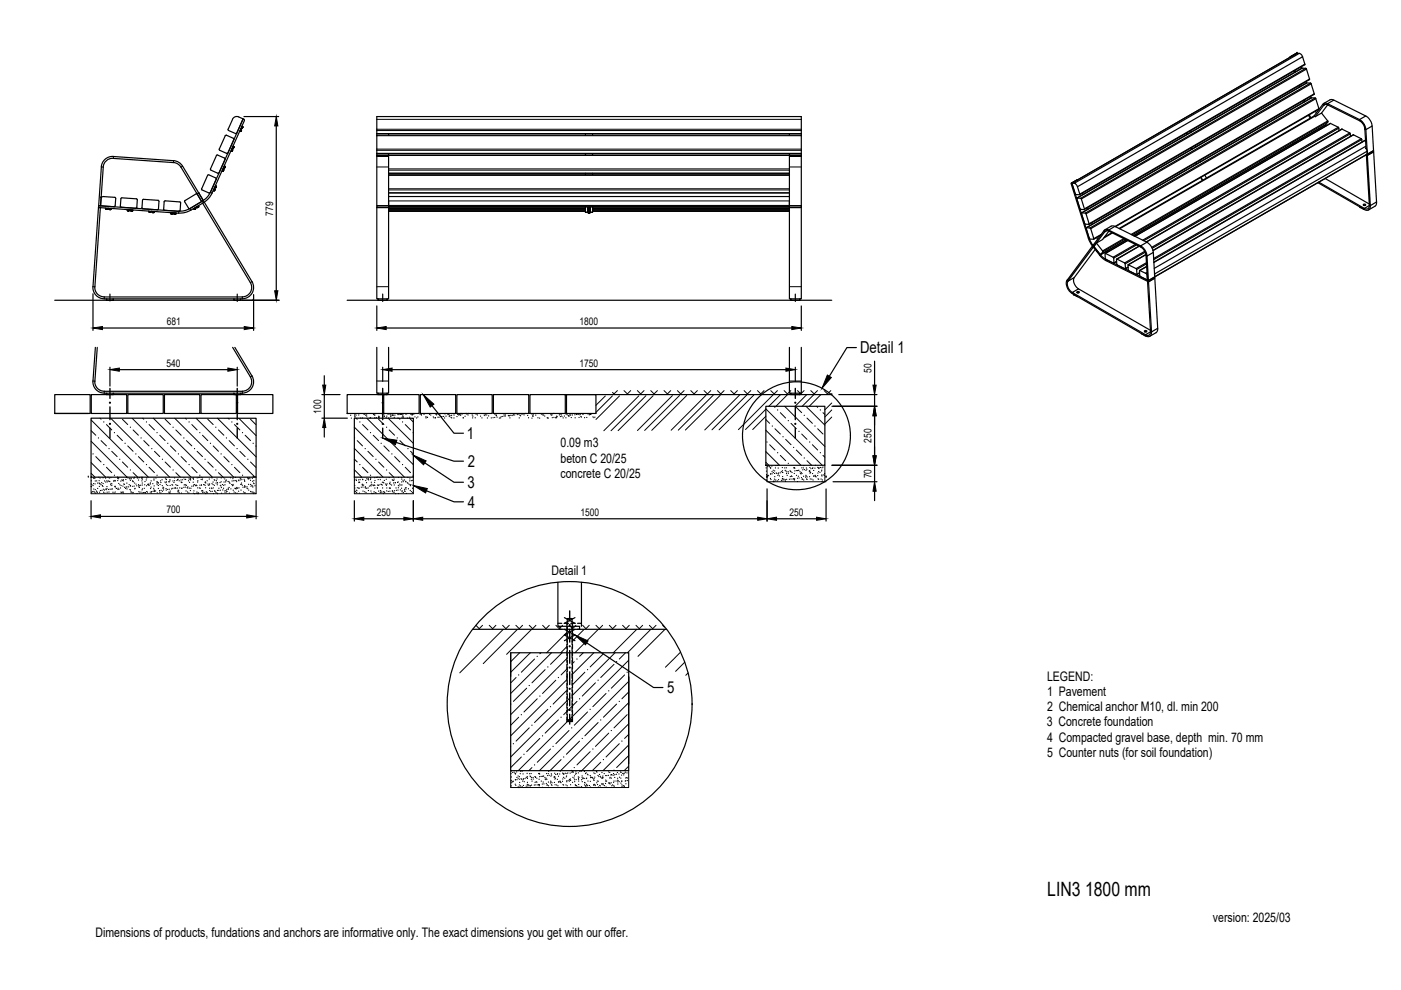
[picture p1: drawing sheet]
<svg xmlns="http://www.w3.org/2000/svg" width="297mm" height="210mm" viewBox="0 0 297 210" stroke-linecap="round" stroke-linejoin="round" font-family="sans-serif">
<defs><g id="words">
<text font-size="4.2" x="222" y="189.9">LIN3 1800 mm</text>
<g font-size="3.5">
<text x="182.4" y="74.9">Detail 1</text>
<text x="99" y="93.1">1</text>
<text x="99.2" y="99">2</text>
<text x="99.1" y="103.5">3</text>
<text x="99.2" y="107.6">4</text>
<text x="141.4" y="147">5</text>
</g>
<g font-size="2.8">
<text x="118.8" y="94.9">0.09 m3</text>
<text x="118.8" y="98.1">beton C 20/25</text>
<text x="118.8" y="101.3">concrete C 20/25</text>
<text x="116.9" y="122">Detail 1</text>
<text x="222" y="144.4">LEGEND:</text>
<text x="222" y="147.6">1 Pavement</text>
<text x="221.9" y="154">3 Concrete foundation</text>
<text x="222" y="150.7">2 Chemical anchor M10, dl. min 200</text>
<text x="222" y="157.2">4 Compacted gravel base, depth min. 70 mm</text>
<text x="222" y="160.4">5 Counter nuts (for soil foundation)</text>
<text x="257.2" y="195.4">version: 2025/03</text>
<text x="20.2" y="198.6">Dimensions of products, fundations and anchors are informative only. The exact dimensions you get with our offer.</text>
</g>
<g font-size="2.2">
<text x="57.9" y="45.7" transform="rotate(-90 57.9 45.7)">779</text>
<text x="35.4" y="68.9">681</text>
<text x="122.8" y="68.9">1800</text>
<text x="35.3" y="77.7">540</text>
<text x="122.8" y="77.7">1750</text>
<text x="184.8" y="79.1" transform="rotate(-90 184.8 79.1)">50</text>
<text x="68.1" y="87.7" transform="rotate(-90 68.1 87.7)">100</text>
<text x="184.8" y="93.9" transform="rotate(-90 184.8 93.9)">250</text>
<text x="184.8" y="101.4" transform="rotate(-90 184.8 101.4)">70</text>
<text x="35.3" y="108.8">700</text>
<text x="79.9" y="109.3">250</text>
<text x="123.1" y="109.3">1500</text>
<text x="167.4" y="109.3">250</text>
</g>
</g></defs>
<!-- layer: 0 -->
<g fill="none" stroke="#000" stroke-width=".25">
<path d="M273.6 12.1h.1M274.4 15l.1 .3M274.6 14.9l.1 .3M274.9 11.3l-1.4 .8M275 11.3l-1.5 .9M275 11.3l-1.4 .7M275 11.3l-47.7 27.5 47.7-27.5h.5M275 11.3h.1M275.4 18.2l.1 .3M275.6 18.1l.1 .3M275.9 14.2l.1 .3M276.1 14.4l-47.8 27.6"/>
<path d="M276.2 12l.5 1.6-47.8 27.6M276.7 13.6v.1l-47.8 27.6M276.8 14.5l.2 .1M276.8 14.5l-47.7 27.6-.8-.1 .7 2.3M276.8 14.5l-.7-.1-47.7 27.6M276.9 17.3l.1 .3M277 14.6l-47.7 27.6 .6 2.2h-.8l-.1-.2M277 14.6l.7 2.2-47.8 27.5M277 17.6l-47.7 27.5M277 17.6h.1M277.7 16.8l-47.8 27.6M277.8 17.6l.2 .2"/>
<path d="M278.6 19.9v.1l-47.7 27.6M24 33.6a1.97 1.97 0 0 0-2.1 1.8l-.6 8.2h-.4l.6-8.2a2.4 2.4 0 0 1 2.5-2.2l12.8 .9M24 33.6l12.8 .9 .7 .2 .9 .7 4.4 7.3 .3-.2-4.4-7.3M36.8 34.1a2.4 2.4 0 0 1 1.9 1.1M44.3 37.1l-.3 .1-1.2 2.8M44.3 37.1l1.4 .6 .2 .3-1.3 2.8-.3 .1-1.5-.6-.1-.3M44.6 35.8l.1 .3M45.4 39.9l.1 .3M45.7 39.7l-.3 .1M45.7 39.8h.1M45.7 39.7h.1M45.7 39.3l.1 .2"/>
<path d="M45.7 39.6v.1M45.7 39.6h.1M45.8 39.5v.1M45.9 33l-1.3 2.8M46.1 32.9l-.2 .1M46.2 32.9l1.4 .6 .1 .3M47.3 36.2h.1M47.3 36.2l-.3 .1M47.3 35.7l.1 .3M47.3 36.1v.1M47.3 36.1h.1M47.4 36l-.1 .1"/>
<path d="M47.4 36h.1M47.5 35.6h-.2M47.5 35.6h.1M47.5 35.5v.1M47.6 35.1v.2M47.6 35.5l-.1 .1M47.6 35.5h.1M47.6 35.4v.1M47.6 35.3v.1M47.7 35.3h.1M47.7 35.3l-.1 .1M47.7 33.8l-1.4 2.9-1.6-.6"/>
<path d="M48.3 32.4l-.3 .1M48.3 32.4l1.3-3-1.7-.7-1.4 3.1 1.6 .7M48.3 27.4l.1 .3M48.4 27.4l.9-2.1a1.01 1.01 0 0 1 1.3-.5l.9 .4-1.3 3M48.5 27.7l1.4 .6 .3-.1M49.1 32l-.2 .1M49.1 32h.1M49.1 31.5l.1 .2M49.2 31.9v.1M49.2 32h.1M49.2 31.8v.1M49.2 31.8h.1"/>
<path d="M49.5 31.3h.1M49.4 30.9l.1 .2M49.4 31.3l-.2 .1M49.4 31.3h.1M49.5 31.1v.1M49.5 31.2l-.1 .1M51 27.3l.1 .2M51 27.8h.1M51 27.7h.1M51 27.8l-.2 .1M51 27.7v.1M51.1 27.7h-.1"/>
<path d="M51.1 27.6v.1M51.1 27.6h.1M51.3 27.1h.1M51.3 26.7l.1 .2M51.3 27.1l-.2 .1M51.3 27h.1M51.4 27h.1M51.4 27l-.1 .1M51.4 26.9h.1M51.4 26.9v.1M51.7 25.3l.1 .2M51.7 25.3l-.2-.1-6.9 15.6"/>
<path d="M51.7 24.7h7.4M51.8 25.6l-6.8 15.3-.9 1.3-.9 .7M58.6 26.7v35M79.9 33.2v-8.5h90v8.5M79.9 33.2h2.5v10.4h-2.5zM79.9 28.3h90M79.9 32.9h90M79.9 28.7h90M79.9 32.5h90M82.4 37.1h85M82.4 36.7h85M82.4 28.3v.4"/>
<path d="M82.4 32.5v.4M124.1 28.3v.4M124.1 32.5v.4M124.1 36.7v.4M125.6 28.3v.4M125.6 32.5v.4M125.6 36.7v.4M167.4 33.2h2.5v10.4h-2.5zM167.4 28.3v.4M167.4 32.5v.4M227.3 38.8l-.2 .2 3.6 11.5h.2M227.7 38.9l47.8-27.6 .5 .4 .2 .3-47.8 27.6-.2-.5z"/>
<path d="M227.7 38.9l-.4-.1 .7 2.3 .1 .1 .8 .1-.5-1.7M228.5 38.1l-1.4 .7M228.6 38.1l-1.3 .7 3.6 11.7M228.6 38.1l-1.4 .7M228.6 38.1h.1M251.6 28.2l.1 .3M252.4 27.7l.1 .3M252.5 31.4l.1 .3M252.6 31.3l.1 .3M253.4 30.9l.1 .3M253.5 34.5l.1 .3M253.6 34.5l.1 .3"/>
<path d="M254.4 34l.1 .3M254.6 37.6l.3 .6M254.6 37.6l.4 .6M255.4 37.1l.4 .6M274.3 30.3l-.3 .5M275 30l-.4 .5M276.3 29.2l-.4 .5M276.4 21.3l.1 .3M276.5 21.2l.2 .3M277.4 24.4l.4 .6M277.6 24.3l.3 .7M277.9 20.5l.1 .3"/>
<path d="M278.1 20.7l-47.8 27.6 47.8-27.6 .7 .1M278.6 24.6h.2M278.6 24.6l-41.3 23.8M278.8 24.6l.1 .1M278.8 24.6l-41.4 23.9M278.8 20.8l.2 .1M278.8 20.8l-47.7 27.5M278.9 24.7l1.3-.7 1.3 1.6M278.9 23.6l.2 .3M279 20.9l-47.7 27.6 .6 2.2h-.8M279 20.9l.6 2.1M279.4 38.7l9.9 5.7"/>
<path d="M279.6 27.3l.1 .2M279.6 38.6l9.7 5.6M279.6 23l-43.1 25.1M279.6 23l-43.2 25-.7-.1-1.4 .8M279.7 27.2l.2 .2M280.2 24l1.3-1.8-.5-.1-.4 .2-.1-.2-1.9 2.5M280.5 22.1l.2-.2a.53 .53 0 0 1 .8 .3l6.8 3.4M281 37.8l9.3 5.5M281 22.1l-.4 .2-1.7 2.4M281 26.5l.2 .2M281.5 25.6v.2M281.5 25.6l-41.7 24.1"/>
<path d="M282.1 26.2l-41.5 23.9M282.1 26.2l1.6 .8M282.8 21.2h-.8l-1.3 .7M283.7 27l.1 .2M283.7 27l-41.4 23.9M283.9 27.7v-.5l-41.4 23.8M284.5 27.4h.1M286.2 28.2l.1 .2M286.2 28.2l-1.7-.8-41.5 23.9M286.2 28.2l-42 24.2M286.3 28.4v.5M286.3 28.4l-42 24.2"/>
<path d="M287 28.6l1.6 .8M287 28.6l-42.5 24.5M287 28.6l-42.6 24.5M288.2 25.4a2.73 2.73 0 0 1 1.4 2.1l-.2-.1a2.34 2.34 0 0 0-1.1-1.8zM288.6 29.4l.1 .2M288.6 29.4l-44 25.4M288.7 29.6l.1 .5M288.7 29.6l-44.1 25.4M289.4 27.4l.2 4 .3 .6M289.4 29.8l.1 .1M289.4 29.8l-44.7 25.8M289.4 29.8l-44.8 25.8"/>
<path d="M289.6 24.6l-6.8-3.4-1.3 .8 6.7 3.4 1.4-.8a2.88 2.88 0 0 1 1.3 2.1l-1.3 .8 .3 5.2M289.6 31l-44.9 25.9M289.7 32.8l.2 .1 1.3-.7 .7 10.6-1.4 .8a.79 .79 0 0 1-.3 .9 .79 .79 0 0 1-.9-.1v-.2M289.7 32.8l.2 .1 .6 10.7-.2-.1zM289.9 32.7h.1M289.9 32.7l-45.1 26M289.9 32.7l1.3-.8v.3l-1.3 .7zM290.9 26.7l.3 5.2-1.3 .8M21.4 41.8l-.1 1.8 2.9 .2 .2-.2M22 41.7l-.6 .1M22.1 41.7l2.4 .2-.1 1.8M22.3 44.1l.2 .2"/>
<path d="M22.5 44.3h.1M22.6 44.3h.1M22.7 44.3h.1M22.9 44.1l-.1 .2M23 44.1l.2 .2M23.2 44.3h.1M23.3 44.3l.1 .1M23.3 44.4h.1M23.3 44.3v.1M23.3 44.3h.1M23.4 44.4h.1M23.4 44.3v.1"/>
<path d="M23.6 44.2l-.2 .2M25.6 42.1v1.8l3.2 .3 .2-.2M25.8 41.9l-.2 .2M25.9 41.9l3.2 .3-.1 1.8M26.9 44.4l.2 .2M27.1 44.6h.1M27.2 44.6h.1M27.2 44.6h-.1M27.3 44.6h.1M27.5 44.5l-.2 .1M27.6 44.5l.2 .2M27.8 44.7h.1"/>
<path d="M27.9 44.7h.1M28 44.7h.1M28.1 44.7h-.1M28.2 44.5l-.2 .2M30.3 44.3l3.1 .2 .2-.2M31.5 44.7l.2 .2M31.7 44.9h.1M31.8 45h.1M31.9 45h.1M32.1 44.8l-.2 .2M32.2 44.8l.1 .2M32.4 45h.1"/>
<path d="M32.3 45h.1M32.5 45h.1M32.6 45h.1M32.8 44.8l-.2 .2M33.7 42.7l-.2-.2-3.2-.2-.2 1.7 .2 .3M33.7 42.7l-.1 1.6M34.7 44.4l.2 .2 3.1 .2M36.1 45.1l.2 .1M36.3 45.2l.1 .1M36.3 45.2v.1M36.3 45.3h.1M36.4 45.3h.1"/>
<path d="M36.5 45.2h-.1M36.5 45.3h.1M36.7 45.1l-.2 .1M36.8 45.1l.1 .2M36.9 45.3h.1M37 45.3h.1M37.1 45.3h.1M37.2 45.3h.1M37.4 45.1l-.2 .2M38.1 42.8l-3.2-.2-.2 1.8M38.1 42.8l.2 .2M38.2 44.6l-.2 .2"/>
<path d="M38.3 43l-.1 1.6M39.2 42.5v.3l.8 1.4h.3M39.3 42.5l2.4-1.5 1 1.7-2.4 1.5M40.2 44.2l-.9 .4-1.4 .2-17-1.2v.4l17 1.2M41 44.3h.2M41.2 44.3h.1M41.4 44.2l-.1 .1M41.4 44.2h.1M41.5 43.9l-.1 .3M41.6 43.9h.3M41.9 43.9h.1M41.9 43.8v.1"/>
<path d="M42 43.8l-.1 .1M42.1 43.8h-.1M42.1 43.8h.1M42.1 43.6v.2M42.2 41l.9 1.5M43 42.6l-2.8 1.6M43.2 42.9l-3.2 1.9-1.1 .3-1 .1M44.6 40.8l-.5 .8-1.1 1M45.4 40.4h.1M45.4 40.4l-.2 .1M45.4 40.3v.1M45.4 40.3h.1"/>
<path d="M45.5 40.3h-.1M45.5 40.2v.1M45.5 40.2h.1M53.1 59.9a2 2 0 0 1-1.7 3M53.4 59.7a2.4 2.4 0 0 1-2 3.6l-29.3 .1a2.44 2.44 0 0 1-2.4-2.6l1.2-16.8h.4l-1.2 16.8M53.4 59.7l-10.1-16.8-.3 .2 10.1 16.8M79.9 44h2.5v19.4h-2.5zM79.9 43.6h2.5v.4h-2.5zM82.4 43.8l41.8 .1M82.4 44.5h41.7M82.4 44.2h41.7M82.4 44.8h41.7"/>
<path d="M82.4 40.9h85M82.4 41.7h85M82.4 42.6v1M124.2 43.9h1.3M124.6 44.9h.6M124.6 44.9l.2 .2M124.7 45h-.6v-1.3h1.5v1.3h-.5M124.7 44.1h.1M124.8 45.1h.1M124.7 44.4h.1M124.7 44.7h.1M124.7 44.7l.1 .1"/>
<path d="M124.8 44.1h.1M124.8 44.7h.1M124.8 44.4h.1M124.8 44.7v.1M124.8 45h.1M124.9 44.1h.1M124.9 44.1h-.1M124.9 44.7h.1M124.9 45.1h-.1M124.9 45.1h.1M124.9 44.4h.1M124.9 44.4h-.1"/>
<path d="M125 44.1h.1M125 44.7h.1M125 44.8h.1M125 44.4h-.1M125 45.1h.1M125 44.4h.1M125 44.7v.1M125.2 44.9l-.2 .1M125.2 44.2l-.2 .2M125.2 43.9l-.2 .2M125.2 44.6l-.2 .1M125.2 44.3l-.6-.1 .1 .2"/>
<path d="M125.2 43.9h-.6l.1 .2M125.2 44.6h-.6l.1 .1M125.6 44.5h41.8M125.6 44.2h41.8M125.6 44.8h41.8M167.4 44h2.5v19.4h-2.5zM167.4 43.8l-41.9 .1M167.4 43.6h2.5v.4h-2.5zM167.4 42.6v1M226.3 59.4a2.39 2.39 0 0 0 1 2.8M227.8 58.9a2.01 2.01 0 0 0 .9 2.3M229.1 42l.2 .2"/>
<path d="M229.3 45.1l47.8-27.5h.7l-47.7 27.6M229.5 41l.1 .3M230.1 45.2l.2 .1M230.1 45.2h-.8l.7 2.2M230.3 45.3l.6 2.2h-.8l-.2-.1M230.3 45.3l47.7-27.5 .6 2.1-47.7 27.5M230.5 44.1l.1 .3M230.7 50.5l1 1.7M230.9 50.5l.2 .2M230.9 50.5l.9 1.6M231.1 48.3l.1 .2M231.1 48.3h-.8l.6 2.2"/>
<path d="M231.5 47.2l.1 .4M231.6 52.2l.2 .2-5.4 7.2-.1-.2zM231.6 52.2h.1M231.9 52.3h.1M232.2 52.9l-4.4 6-1.4 .7a2.08 2.08 0 0 0 .9 2.4v.2l15.6 9M232.5 50.4l.2 .3M233.1 54.1l-1.4-1.9 .1-.1 1.4 1.8-.1 .2 .2 .2 1.2 1M233.2 53.9l1.3 1.1M233.3 49.9l-1.4 .8M233.4 54l5.4-3.1-5.4 3.1M233.5 49.7l-1.6 .9M233.8 53.2v.2"/>
<path d="M233.8 53.2l-1.3-1.7-.6 .8 1.4 1.7 .5-.6M233.8 50.8l1.3-1.8-.5-.1-.4 .2-.1-.3 .3-.1 .7 .1 1.3-.8 6.8 3.4M233.8 50.8l-1.3 .7M234.1 48.9l-2.4 3.1 .2 .3 2.3-3.2 .4-.2M234.5 55l9 4.5 1.3-.8M234.5 55v.3l9 4.4 1.3-.7 .7 10.6-1.4 .8-.6-10.7-.2-.1 .6 10.7a.62 .62 0 0 1 0 .9l-.4 .2-.6-.2M234.6 53.3l.2 .1M235.7 49.4l-1.5 .8M235.8 49.4l-1.8 1.1M236 54.5l.1 .2M236.7 55.5l-.5 .3M236.7 55.4l-.5 .3"/>
<path d="M238.3 50.6l-4.5 2.6M238.4 55.8l.2 .1M238.4 55.7l-1.7-.7 .1 1.1 1.8 .9v-1.1M238.5 50.7l-4.7 2.7M239 51l-4.7 2.7M239.1 51l-4.7 2.7M239.2 56.7l-.6 .3M239.2 56.6l-.6 .3M240 49.8l41.5-24-.4 .6-40.8 23.6M240.7 51.8l-4.7 2.7M240.9 57l.1 .1M240.9 51.9l-4.8 2.8 .1 1.1-1.8-.9-.1-1.1 1.7 .7"/>
<path d="M241 57.1v1.1l-1.8-1M241.5 52.2l-4.8 2.7M241.5 52.2l-4.7 2.7M241.6 57.9l-.6 .3M241.6 57.8l-.5 .4M241.8 52.1l1.4-.7a2.87 2.87 0 0 1 1.3 2.1l-1.3 .8a2.81 2.81 0 0 0-1.4-2.2zM241.8 52.1l.1 .3a2.33 2.33 0 0 1 1.1 1.8l.2 .1 .3 5.2-.2-.1-.3-5.2M241.8 52.1l-6.7-3.3v.2l6.8 3.4M242.7 53.3l-4.3 2.4M242.8 53.5l-4.2 2.4M242.9 57.9l.3 .3M243 54l-3.8 2.1"/>
<path d="M243.1 55.7l-2.2 1.3-1.7-.9v1.1M243.1 55.9l-2.1 1.2M243.1 56.5l-1.5 .9M243.1 56.5l-1.4 .9M243.2 57.8l-.3 .1-1.3-.5 .1 1.2M243.2 58.2l.1 1.2-1.5-.8M243.3 59.4h.1M244.5 53.5l.3 5.2-1.3 .8v.2l1.3-.7v-.3M244.8 58.1l45.1-26v.6l-45.1 26zM256.7 40.5l.1 .2M256.8 40.5l.1 .2M257.6 40l.1 .2"/>
<path d="M288.4 43.9v.1M288.4 43.9l.7 .5M289 43.4a.22 .22 0 0 1 .3-.2 .22 .22 0 0 1 .1 .4h-.3zM289.1 44.4h.1M289.1 44.3v.1M289.1 43.5h.3M290.3 43.5a.67 .67 0 0 1-.2 .7 .67 .67 0 0 1-.8 0M290.3 43.6l-1 .6M291.9 42.8l-.1 .6-.2 .3-1.4 .8M11.6 63.7h47.6M19.7 62.3v7.8M20.1 60.8a2 2 0 0 0 2 2.1"/>
<path d="M20.2 73.7l-.5 7.1a2.4 2.4 0 0 0 2.4 2.5M20.6 73.7l-.5 7.1M21.7 69.5h30.1M22.1 63h29.3M22.5 63.4v.3h1.6v-.3M23.3 62.3v1.5M23.3 77.9v4M25.3 78.4h23M49.3 73.7l3.8 6.2M49.6 63.4v.3h1.5v-.3M49.8 73.7l3.6 6a2.4 2.4 0 0 1-2 3.6M50.3 62.3v1.6"/>
<path d="M50.3 77.9v4M53.1 79.9a2 2 0 0 1-1.7 3l-29.3 .1a2.03 2.03 0 0 1-2-2.2M53.7 63.7h.1M53.8 62.5v7.6M68.8 79.7v2M73.6 63.7h102.7M79.9 73.7v9.7h2.5v-9.7M79.9 64.9v5.2M80.1 63.4v.3h2v-.3M81.1 62.3v1.6M81.1 77.9v2.9M81.9 69.5h86"/>
<path d="M83.1 78.4h83.5M167.4 73.7v9.7h2.5v-9.7M167.6 63.4v.3h2v-.3M168.6 62.3v1.6M168.6 77.9v2.9M169.9 64.9v5.2M181.6 73.7h-2l-3.8 6.1M185.4 76.6v5.1M227.7 62.4v.1M227.7 62.5l.7 .4M227.7 62.5h.1M228.4 61.9a.21 .21 0 0 1 .3-.2 .21 .21 0 0 1 0 .4l-.3-.1z"/>
<path d="M228.4 62.9h.1M228.4 62.1h.3M242 70.7h.1M242 70.7l.7 .5M242.6 70.2a.22 .22 0 0 1 .3-.2 .22 .22 0 0 1 .1 .4l-.3-.1zM242.7 71.1l.1 .1M242.7 71.1v.1M242.7 70.3h.3M243.9 70l-15.2-8.8-1.4 .8 15.6 9 1-.6M243.9 70.3a.66 .66 0 0 1-.2 .7 .66 .66 0 0 1-.8 0v.2M245.5 69.6l-.3 .8-1.4 .9M11.6 83.7h7.5v4h-7.5z"/>
<path d="M11.6 87.7h7.1M19.3 88.7h35v12.5h-35zM19.4 83.7h7.5v4h-7.5zM22.1 83.4h29.3M22.5 83.4v.3h1.6v-.3M27.1 83.7h7.5v4h-7.5zM34.9 83.7h7.5v4h-7.5zM42.6 83.7h7.5v4h-7.5zM49.6 83.4v.3h1.5v-.3M50.4 83.7h7.5v4h-7.5zM68.2 83.7h3.9M68.2 88.7h5.4"/>
<path d="M68.8 83.7v5M68.8 90.6v2.1M73.6 83.7h7.5v4h-7.5zM75.1 88.7h12.5v12.5h-12.5zM80.1 83.4v.3h2v-.3M81.4 83.7h7.5v4h-7.5zM84 93.8l12.3 4h2M89.1 83.7h7.5v4h-7.5zM90.1 98.1l6.2 4.1h2M91.6 86l4.7 5.9h2M96.9 83.7h7.5v4h-7.5zM104.6 83.7h7.5v4h-7.5z"/>
<path d="M112.4 83.7h7.5v4h-7.5zM119.9 83.7h56.4M120.1 83.7h6.3v4h-6.3zM162.4 86.1h12.5v12.6h-12.5zM167.6 83.4v.3h2v-.3M176.3 83.7h.1M176.4 86.1h9.5M176.4 98.7h9.5M177.8 83.7h8.1M185.4 83.7v2.4M185.4 88.2v8.4M185.4 98.7v3.4"/>
<path d="M18.7 101.2h.1M19.3 106.2v3.8M21.3 109.5h31M53.7 101.2h.1M54.3 106.2v3.8M75.1 106.2v4.3M77.1 110h8.5M87.6 101.2h.1M87.6 106.2v4.3M89.6 110h71M90.4 104l5.9 2.4h2M162.6 101.2h.1"/>
<path d="M162.6 103.6v6.9M164.6 110h8.5M175.1 101.2h.1M175.1 103.7v6.8M176.6 102.1h9.3M185.4 104.2v1.9M100.2 133.4h41.1M108.3 138.4h25v25h-25zM108.3 138.5v4.9M118.3 123.5v9.3h4.6v.6M118.3 132.2h.8M118.7 132.8v.6"/>
<path d="M119.6 132.2h1M119.7 133.4l2.2 1.2-2.2 1.2M119.7 131l2.2 1.2M120.2 132.2v1.1M120.2 133.7v1M120.2 135.2v.9M120.2 136.6v1M120.2 138v1M120.2 139.5v.9M120.3 133.4h.1M120.3 131.2h1M120.3 131.2v1.2"/>
<path d="M120.3 132.9v.9M120.3 134.3v.9M120.3 135.7v1M120.3 137.2v.9M120.3 138.6v.9M121 132.2h1M121.3 133.4h.1M121.3 131.2v1.2M121.3 132.9v.9M121.3 134.3v.9M121.3 135.7v1M121.3 137.2v.9"/>
<path d="M121.3 138.6v.9M121.4 132.2v1.1M121.4 133.7v1M121.4 135.2v.9M121.4 136.6v1M121.4 138v1M121.4 139.5v.9M121.9 133.4l-2.2 1.2 2.2 1.2M121.9 131l-2.2 1.2M122.5 132.2h.8M123.3 123.5v9.3M124.4 136.3l14.2 9.5h2"/>
<path d="M120.2 140.9v1M120.2 142.3v2.1M120.2 144.9v.9M120.2 146.3v1M120.2 147.7v1M120.2 149.2v.9M120.2 150.6v.9M120.2 152v1h1.2v-1M120.3 152.6h1M120.3 140v1M120.3 141.4v1M120.3 142.9v.9"/>
<path d="M120.3 144.3v.9M120.3 145.7v1M120.3 147.1v1M120.3 148.6v.9M120.3 150v1M120.3 151.4v1.2M121.3 140v1M121.3 141.4v1M121.3 142.9v.9M121.3 144.3v.9M121.3 145.7v1M121.3 147.1v1"/>
<path d="M121.3 148.6v.9M121.3 150v1M121.3 151.4v1.2M121.4 140.9v1M121.4 142.3v2.1M121.4 144.9v.9M121.4 146.3v1M121.4 147.7v1M121.4 149.2v.9M121.4 150.6v.9M133.3 143.5v18.4"/>
<circle cx="168.9" cy="92.4" r="11.4"/>
<circle cx="120.8" cy="149.3" r="26"/>
</g>
<g fill="none" stroke="#000" stroke-width=".3">
<path d="M23.3 82.4v2.1M23.3 86.3v2.7M23.3 90.8v2.1M50.3 82.4v2.1M50.3 86.3v2.7M50.3 90.8v2.1M81.1 82.4v2.1M81.1 86.3v2.7M81.1 90.8v2.1M168.6 82.4v2.1M168.6 86.3v2.7M168.6 90.8v2.1"/>
<path d="M120.8 129.5v2.1M120.8 133.4v2.7M120.8 137.9v2.7M120.8 142.4v2.7M120.8 146.9v2.7M120.8 151.4v2.1"/>
</g>
<g fill="#000" stroke="#000" stroke-width=".21">
<path d="M58.6 24.7l.3 2h-.7zM19.7 69.5l2-.3v.7zM23.3 78.4l2-.4v.7zM48.3 78l2 .4-2 .3zM51.8 69.2l2 .3-2 .4zM58.2 61.7h.7l-.3 2zM79.9 69.5l2-.3v.7zM81.1 78.4l2-.4v.7zM166.6 78l2 .4-2 .3zM167.9 69.2l2 .3-2 .4zM68.4 81.7h.7l-.3 2zM68.8 88.7l.3 1.9h-.7z"/>
<path d="M81.1 92.9l3 .4-.3 1zM87.6 96.5l2.7 1.2-.5 .8zM89.7 83.7l2.3 2-.8 .6zM175.4 79.5l.9 .5-2 2.3zM185.4 86.1l.4 2.1h-.7zM185.1 96.6h.7l-.4 2.1zM185.1 81.7h.7l-.4 2zM19.3 109.5l2-.4v.7zM52.3 109.1l2 .4-2 .3zM75.1 110l2-.3v.6zM85.6 109.7l2 .3-2 .3zM87.6 110l2-.3v.6z"/>
<path d="M87.6 102.9l3 .7-.4 .9zM160.6 109.7l2 .3-2 .3zM162.6 110l2-.3v.6zM173.1 109.7l2 .3-2 .3zM185.4 102.1l.4 2.1h-.7zM121.9 134.6l2.8 1.3-.6 .8z"/>
<circle cx="275" cy="11.3" r=".11"/>
<circle cx="45.7" cy="39.8" r=".11"/>
<circle cx="45.7" cy="39.7" r=".11"/>
<circle cx="45.7" cy="39.6" r=".11"/>
<circle cx="45.8" cy="39.6" r=".11"/>
<circle cx="45.8" cy="39.5" r=".11"/>
<circle cx="47.3" cy="36.2" r=".11"/>
<circle cx="47.3" cy="36.1" r=".08"/>
<circle cx="47.3" cy="36.1" r=".11"/>
<circle cx="47.4" cy="36" r=".11"/>
<circle cx="47.5" cy="35.6" r=".11"/>
<circle cx="47.6" cy="35.5" r=".08"/>
<circle cx="47.6" cy="35.5" r=".11"/>
<circle cx="47.6" cy="35.4" r=".11"/>
<circle cx="47.6" cy="35.3" r=".11"/>
<circle cx="49.1" cy="32" r=".11"/>
<circle cx="49.2" cy="32" r=".11"/>
<circle cx="49.2" cy="31.9" r=".11"/>
<circle cx="49.2" cy="31.8" r=".08"/>
<circle cx="49.2" cy="31.8" r=".11"/>
<circle cx="49.4" cy="31.3" r=".11"/>
<circle cx="49.4" cy="31.4" r=".11"/>
<circle cx="49.5" cy="31.3" r=".11"/>
<circle cx="49.5" cy="31.2" r=".11"/>
<circle cx="49.5" cy="31.1" r=".11"/>
<circle cx="51" cy="27.8" r=".11"/>
<circle cx="51" cy="27.7" r=".11"/>
<circle cx="51.1" cy="27.7" r=".11"/>
<circle cx="51.1" cy="27.6" r=".11"/>
<circle cx="51.1" cy="27.5" r=".08"/>
<circle cx="51.3" cy="27.2" r=".11"/>
<circle cx="51.3" cy="27.1" r=".11"/>
<circle cx="51.4" cy="27" r=".11"/>
<circle cx="51.4" cy="26.9" r=".08"/>
<circle cx="51.4" cy="26.9" r=".11"/>
<circle cx="289.6" cy="31.4" r=".11"/>
<circle cx="21.4" cy="41.8" r=".11"/>
<circle cx="22.5" cy="44.3" r=".11"/>
<circle cx="22.6" cy="44.3" r=".11"/>
<circle cx="22.7" cy="44.3" r=".11"/>
<circle cx="22.8" cy="44.3" r=".11"/>
<circle cx="23.2" cy="44.3" r=".08"/>
<circle cx="23.2" cy="44.3" r=".11"/>
<circle cx="23.3" cy="44.3" r=".08"/>
<circle cx="23.3" cy="44.3" r=".11"/>
<circle cx="23.3" cy="44.4" r=".11"/>
<circle cx="23.4" cy="44.4" r=".11"/>
<circle cx="23.4" cy="44.4" r=".08"/>
<circle cx="27.1" cy="44.6" r=".11"/>
<circle cx="27.2" cy="44.6" r=".08"/>
<circle cx="27.2" cy="44.6" r=".11"/>
<circle cx="27.3" cy="44.6" r=".11"/>
<circle cx="27.8" cy="44.7" r=".11"/>
<circle cx="27.9" cy="44.7" r=".11"/>
<circle cx="28" cy="44.7" r=".11"/>
<circle cx="28" cy="44.7" r=".08"/>
<circle cx="31.7" cy="44.9" r=".11"/>
<circle cx="31.8" cy="45" r=".11"/>
<circle cx="31.9" cy="45" r=".11"/>
<circle cx="32.4" cy="45" r=".11"/>
<circle cx="32.5" cy="45" r=".11"/>
<circle cx="32.6" cy="45" r=".11"/>
<circle cx="36.2" cy="45.2" r=".11"/>
<circle cx="36.3" cy="45.2" r=".08"/>
<circle cx="36.3" cy="45.2" r=".11"/>
<circle cx="36.3" cy="45.3" r=".11"/>
<circle cx="36.4" cy="45.3" r=".11"/>
<circle cx="36.5" cy="45.3" r=".11"/>
<circle cx="36.5" cy="45.3" r=".08"/>
<circle cx="36.9" cy="45.3" r=".08"/>
<circle cx="36.9" cy="45.3" r=".11"/>
<circle cx="37" cy="45.3" r=".11"/>
<circle cx="37.1" cy="45.3" r=".11"/>
<circle cx="37.2" cy="45.3" r=".08"/>
<circle cx="37.2" cy="45.3" r=".11"/>
<circle cx="41.2" cy="44.3" r=".11"/>
<circle cx="41.3" cy="44.3" r=".08"/>
<circle cx="41.3" cy="44.3" r=".11"/>
<circle cx="41.3" cy="44.2" r=".08"/>
<circle cx="41.4" cy="44.2" r=".11"/>
<circle cx="41.7" cy="41" r=".11"/>
<circle cx="41.8" cy="43.9" r=".08"/>
<circle cx="41.8" cy="43.9" r=".11"/>
<circle cx="41.9" cy="43.9" r=".11"/>
<circle cx="41.9" cy="43.9" r=".08"/>
<circle cx="42" cy="43.9" r=".11"/>
<circle cx="42" cy="43.8" r=".11"/>
<circle cx="42.1" cy="43.8" r=".11"/>
<circle cx="42.2" cy="41" r=".11"/>
<circle cx="45.4" cy="40.4" r=".11"/>
<circle cx="45.4" cy="40.3" r=".11"/>
<circle cx="45.5" cy="40.3" r=".11"/>
<circle cx="45.5" cy="40.2" r=".08"/>
<circle cx="45.5" cy="40.2" r=".11"/>
<circle cx="124.7" cy="44.7" r=".08"/>
<circle cx="124.7" cy="45.1" r=".11"/>
<circle cx="124.7" cy="44.4" r=".11"/>
<circle cx="124.7" cy="44.1" r=".11"/>
<circle cx="124.7" cy="44.7" r=".11"/>
<circle cx="124.8" cy="44.4" r=".08"/>
<circle cx="124.8" cy="44.1" r=".11"/>
<circle cx="124.8" cy="44.4" r=".11"/>
<circle cx="124.8" cy="44.7" r=".11"/>
<circle cx="124.8" cy="45.1" r=".11"/>
<circle cx="124.8" cy="44.8" r=".11"/>
<circle cx="124.9" cy="44.1" r=".08"/>
<circle cx="124.9" cy="44.1" r=".11"/>
<circle cx="124.9" cy="44.7" r=".11"/>
<circle cx="124.9" cy="44.8" r=".11"/>
<circle cx="124.9" cy="44.4" r=".11"/>
<circle cx="124.9" cy="45.1" r=".11"/>
<circle cx="125" cy="45.1" r=".11"/>
<circle cx="125" cy="44.4" r=".11"/>
<circle cx="125" cy="44.7" r=".11"/>
<circle cx="125" cy="44.1" r=".11"/>
<circle cx="125" cy="44.4" r=".08"/>
<circle cx="231.8" cy="52.1" r=".11"/>
<circle cx="231.8" cy="52.4" r=".11"/>
<circle cx="233.2" cy="53.9" r=".11"/>
<circle cx="288.4" cy="43.9" r=".11"/>
<circle cx="227.7" cy="62.5" r=".11"/>
<circle cx="23.3" cy="89.9" r=".12"/>
<circle cx="23.3" cy="85.4" r=".12"/>
<circle cx="50.3" cy="85.4" r=".12"/>
<circle cx="50.3" cy="89.9" r=".12"/>
<circle cx="81.1" cy="89.9" r=".12"/>
<circle cx="81.1" cy="85.4" r=".12"/>
<circle cx="168.6" cy="85.4" r=".12"/>
<circle cx="168.6" cy="89.9" r=".12"/>
<circle cx="120.8" cy="132.5" r=".12"/>
<circle cx="120.8" cy="137" r=".12"/>
<circle cx="120.8" cy="150.5" r=".12"/>
<circle cx="120.8" cy="146" r=".12"/>
<circle cx="120.8" cy="141.5" r=".12"/>
</g>
<!-- layer: SRAFY -->
<g fill="none" stroke="#000" stroke-width=".21">
<path d="M19.3 98.1l3.1 3.1M19.3 93.5l7.6 7.7M19.3 89l12.2 12.2M19.3 91.3l1 1M20.3 96.8l1.1 1.2M21.2 88.7l.2 .2M21.4 93.4l1.2 1.1M22.6 99.1l1.1 1.1M22.6 90l1.1 1.2M23.5 88.7l12.5 12.5M23.7 95.7l1.1 1.1M24.8 92.3l1.2 1.1"/>
<path d="M26 98l1.1 1.1M26 88.9l1.1 1.1M27.1 94.5l1.1 1.2M28 88.7l12.5 12.5M28.2 91.2l1.1 1.1M29.3 96.8l1.2 1.2M30.3 88.7l.2 .2M30.5 93.4l1.1 1.1M31.6 99.1l1.2 1.1M31.6 90l1.2 1.2M32.5 88.7l12.5 12.5M32.8 95.7l1.1 1.1"/>
<path d="M33.9 92.3l1.1 1.1M35 98l1.1 1.1M35 88.9l1.1 1.1M36.1 94.5l1.2 1.2M37 88.7l12.6 12.5M37.3 91.2l1.1 1.1M38.4 96.8l1.1 1.2M39.3 88.7l.2 .2M39.5 93.4l1.2 1.1M40.7 99.1l1.1 1.1M40.7 90l1.1 1.2M41.6 88.7l12.5 12.5"/>
<path d="M41.8 95.7l1.1 1.1M42.9 92.3l1.2 1.1M44.1 98l1.1 1.1M44.1 88.9l1.1 1.1M45.2 94.5l1.1 1.2M46.1 88.7l8.2 8.2M46.3 91.2l1.2 1.1M47.5 96.8l1.1 1.2M48.4 88.7l.2 .2M48.6 93.4l1.1 1.1M49.7 99.1l1.1 1.1M49.7 90l1.1 1.2"/>
<path d="M50.6 88.7l3.7 3.7M50.8 95.7l1.2 1.1M52 92.3l1.1 1.1M53.1 98l1.1 1.1M53.1 88.9l1.1 1.1M54.2 94.5l.1 .1M75.1 99.6l1.6 1.6M75.1 95.1l6.1 6.1M75.1 90.6l10.7 10.6M75.1 97.3l.6 .7M75.5 88.7l.2 .2M75.7 93.4l1.2 1.1"/>
<path d="M76.9 99.1l1.1 1.1M76.9 90l1.1 1.2M77.8 88.7l9.8 9.8M78 95.7l1.1 1.1M79.1 92.3l1.2 1.1M80.3 98l1.1 1.1M80.3 88.9l1.1 1.1M81.4 94.5l1.1 1.2M82.3 88.7l5.3 5.3M82.5 91.2l1.2 1.1M83.7 96.8l1.1 1.2M84.6 88.7l.2 .2"/>
<path d="M84.8 93.4l1.1 1.1M85.9 99.1l1.1 1.1M85.9 90l1.1 1.2M86.8 88.7l.8 .8M87 95.7l.6 .6M128.3 84l-1.9 1.9M129.8 83.9l-3.4 3.5M130.9 82.8l-.7 .7-.3-.3M131.3 83.9l-4.9 5M132.3 82.8l.7 .7 .7-.7M135.1 82.8l.7 .7 .8-.7M135.5 83.9l-7.5 7.4"/>
<path d="M137 83.9l-7.5 7.4M138 82.8l.7 .7 .7-.7M138.5 83.9l-7.5 7.4M140.8 82.8l.7 .7 .7-.7M142.6 83.9l-7.4 7.4M143.6 82.8l.7 .7 .7-.7M144.1 83.9l-7.4 7.4M145.6 83.9l-7.4 7.3M146.5 82.8l.7 .7 .7-.7M149.3 82.8l.7 .7 .7-.7M149.7 83.8l-7.4 7.4M151.2 83.8l-7.4 7.4"/>
<path d="M152.1 82.8l.7 .7 .7-.7M152.7 83.8l-7.4 7.4M154.9 82.8l.7 .7 .7-.7M156.8 83.8l-7.4 7.4M157.8 82.8l.7 .7 .7-.7M158.3 83.8l-7.4 7.3M159.8 83.8l-7.4 7.3M160.6 82.8l.7 .7 .7-.7M162.4 86.8l-4.3 4.3M162.4 95.8l2.9 2.9M162.4 91.2l7.4 7.5M162.4 86.7l11.9 12"/>
<path d="M162.4 98l.6 .7M162.4 89l.8 .8M162.4 88.3l-2.8 2.8M162.6 98.7v3.4h12.5M163.2 94.3l1.1 1.1M163.4 82.8l.7 .7 .7-.7M163.9 83.7l-7.3 7.4M164.1 86.1l.2 .3M164.3 90.9l1.1 1.1M165.4 83.7l-2.4 2.5M165.4 96.6l1.2 1.1M165.4 87.5l1.2 1.1"/>
<path d="M166.3 82.8l.6 .7 .8-.7M166.4 86.1l8.5 8.6M166.6 93.1l1.1 1.2M166.9 83.7l-2.4 2.5M167.7 89.8l1.1 1.1M168.8 95.4l1.2 1.2M168.8 86.4l1.2 1.1M169.1 82.8l.7 .7 .7-.7M170 92l1.1 1.1M170.9 86.1l4 4M171 83.7l-2.4 2.5M171.1 97.7l1 1"/>
<path d="M171.1 88.6l1.1 1.2M171.9 82.8l.7 .7 .7-.7M172.2 94.3l1.2 1.1M172.5 83.7l-2.4 2.5M173.2 86.1l.2 .3M173.4 90.9l1.1 1.1M174 83.7l-2.4 2.5M174.5 96.6l.4 .3M174.5 87.5l.4 .4M174.7 82.8l.7 .7 .8-.7M174.9 98.7v3.4M176.3 86.9l-1.4 1.5"/>
<path d="M176.3 85.4l-1.4 1.5M176.3 88.4l-1.4 1.5M19.3 100.3l.8 .9M19.3 101.2v3.5h35v-3.5M28.2 100.2l1 1M37.3 100.2l.9 1M46.3 100.2l1 1M75.1 101.2v3.5h12.5v-3.5M82.5 100.2l1 1M100.9 132.6l.7 .7 .7-.7M103.7 132.6l.7 .7 .7-.7M106.6 132.6l.7 .7 .7-.7"/>
<path d="M106.7 133.4l-9.2 9.3M109.4 132.6l.7 .7 .7-.7M109.7 133.4l-7.2 7.3M110.2 138.4l-1.9 1.9M112.2 132.6l.7 .7 .7-.7M112.4 138.4l-4.1 4.2M112.7 133.4l-5.3 5.3M113.3 139.7l-2.8 2.8M114.7 138.4l-.2 .2M115 132.6l.7 .7 .8-.7M116.9 138.4l-8.6 8.6M117.9 132.6l.7 .7 .7-.7"/>
<path d="M119.2 138.4l-2.5 2.5M120.3 134l-4.4 4.4M120.3 137l-1.4 1.4M120.3 139.5l-12 12M120.7 132.6l.7 .7 .7-.7M121.4 138.4l-.1 .1M123.5 132.6l.7 .7 .7-.7M123.7 138.4l-.8 .8M123.9 133.4l-2.6 2.6M125.9 138.4l-4.6 4.6M126.4 132.6l.7 .7 .7-.7M126.9 133.4l-5 5"/>
<path d="M127.9 138.6l-2.8 2.8M129.2 132.6l.7 .7 .7-.7M130.4 138.4l-9.1 9.1M132 132.6l.7 .7 .7-.7M132.6 138.4l-1.3 1.3M133.3 140l-23.4 23.4M134.8 132.6l.7 .7 .8-.7M135 133.4l-5 5M137.7 132.6l.7 .7 .7-.7M138 133.4l-5 5M140.5 132.6l.4 .4M141 133.4l-5.7 5.8"/>
<path d="M144.3 138.3l-3.2 3.2M108.3 158.3h.1M109.4 143.7l-1.1 1.1M110 152.1l-1.7 1.7M111.7 145.9l-2.9 2.8M112.2 154.3l-2.8 2.8M113.9 148.2l-2.8 2.8M114.5 156.6l-2.8 2.8M115.6 142l-2.8 2.8M116.1 150.4l-2.8 2.8M116.7 158.8l-2.8 2.8M117.8 144.2l-2.8 2.8"/>
<path d="M118.4 152.6l-2.8 2.8M120.1 146.5l-2.8 2.8M120.3 144l-12 12M120.3 141.8l-1.3 1.3M120.6 154.9l-2.8 2.8M120.8 147.9l-12.5 12.6M121.8 140.3l-.5 .5M122.3 148.7l-2.8 2.8M122.9 157.1l-2.8 2.8M124 142.5l-2.7 2.8M124.6 151l-2.8 2.8M125.1 159.4l-2.8 2.8"/>
<path d="M126.2 144.8l-2.7 2.8M126.8 153.2l-2.8 2.8M128.5 147l-2.8 2.8M129.1 155.4l-2.9 2.9M130.2 140.9l-2.8 2.8M130.7 149.3l-2.8 2.8M131.3 157.7l-2.8 2.8M132.4 143.1l-2.8 2.8M133 151.5l-2.8 2.8M133.3 144.5l-18.9 18.9M133.3 149l-14.4 14.4M133.3 153.5l-10 9.9"/>
<path d="M133.3 158l-5.4 5.4M133.3 146.7l-1.4 1.5M133.3 155.7l-.9 .9M145.2 140.4l-2 1.9M145.9 142.7l-.5 .5M108.3 163.4v3.6h25v-3.6M110.5 160.5l-2.2 2.2M112.8 162.7l-.7 .7M119 161.1l-2.4 2.3M121.2 163.3l-.1 .1M127.4 161.6l-1.8 1.8M133.3 162.4l-1 1"/>
<path d="M133.3 160.2l-2.6 2.5"/>
</g>
<g fill="#000" stroke="#000" stroke-width=".21">
<circle cx="19.7" cy="96.2" r=".04"/>
<circle cx="22" cy="89.5" r=".04"/>
<circle cx="24.3" cy="91.7" r=".04"/>
<circle cx="25.4" cy="97.4" r=".04"/>
<circle cx="26.5" cy="94" r=".04"/>
<circle cx="27.6" cy="90.6" r=".04"/>
<circle cx="27.6" cy="99.6" r=".04"/>
<circle cx="34.4" cy="97.4" r=".04"/>
<circle cx="35.6" cy="94" r=".04"/>
<circle cx="36.7" cy="90.6" r=".04"/>
<circle cx="39" cy="92.8" r=".04"/>
<circle cx="40.1" cy="98.5" r=".04"/>
<circle cx="42.4" cy="91.7" r=".04"/>
<circle cx="43.5" cy="97.4" r=".04"/>
<circle cx="44.6" cy="94" r=".04"/>
<circle cx="45.7" cy="90.6" r=".04"/>
<circle cx="52.5" cy="97.4" r=".04"/>
<circle cx="53.7" cy="94" r=".04"/>
<circle cx="74.3" cy="88" r=".04"/>
<circle cx="75.2" cy="92.8" r=".04"/>
<circle cx="76.1" cy="88" r=".04"/>
<circle cx="76.3" cy="98.5" r=".04"/>
<circle cx="76.5" cy="88.6" r=".04"/>
<circle cx="77.7" cy="88" r=".04"/>
<circle cx="78.4" cy="88.6" r=".04"/>
<circle cx="78.6" cy="91.7" r=".04"/>
<circle cx="78.6" cy="88.5" r=".04"/>
<circle cx="79.4" cy="88" r=".04"/>
<circle cx="79.5" cy="88" r=".04"/>
<circle cx="80.4" cy="88.6" r=".04"/>
<circle cx="80.8" cy="94" r=".04"/>
<circle cx="81.1" cy="87.9" r=".04"/>
<circle cx="81.9" cy="88.5" r=".04"/>
<circle cx="82" cy="99.6" r=".04"/>
<circle cx="82" cy="90.6" r=".04"/>
<circle cx="82.2" cy="87.7" r=".04"/>
<circle cx="82.3" cy="87.8" r=".04"/>
<circle cx="82.4" cy="88.6" r=".04"/>
<circle cx="82.9" cy="88.1" r=".04"/>
<circle cx="83.1" cy="96.2" r=".04"/>
<circle cx="83.1" cy="87.9" r=".04"/>
<circle cx="83.2" cy="88.1" r=".04"/>
<circle cx="83.6" cy="88.5" r=".04"/>
<circle cx="84.2" cy="92.8" r=".04"/>
<circle cx="84.4" cy="87.9" r=".04"/>
<circle cx="84.6" cy="87.9" r=".04"/>
<circle cx="85.3" cy="98.5" r=".04"/>
<circle cx="85.5" cy="88.4" r=".04"/>
<circle cx="86.5" cy="95.1" r=".04"/>
<circle cx="87.4" cy="87.9" r=".04"/>
<circle cx="87.6" cy="91.7" r=".04"/>
<circle cx="88" cy="88.4" r=".04"/>
<circle cx="88.6" cy="88.4" r=".04"/>
<circle cx="89.9" cy="87.8" r=".04"/>
<circle cx="90.3" cy="88.4" r=".04"/>
<circle cx="90.3" cy="88.6" r=".04"/>
<circle cx="90.5" cy="88.4" r=".04"/>
<circle cx="90.6" cy="88.5" r=".04"/>
<circle cx="91.1" cy="87.7" r=".04"/>
<circle cx="91.3" cy="88" r=".04"/>
<circle cx="92" cy="88.6" r=".04"/>
<circle cx="92.3" cy="88.6" r=".04"/>
<circle cx="92.4" cy="87.9" r=".04"/>
<circle cx="92.5" cy="88" r=".04"/>
<circle cx="92.7" cy="87.7" r=".04"/>
<circle cx="94.3" cy="88.6" r=".04"/>
<circle cx="94.6" cy="88.2" r=".04"/>
<circle cx="95" cy="87.8" r=".04"/>
<circle cx="95.3" cy="88" r=".04"/>
<circle cx="95.6" cy="88.5" r=".04"/>
<circle cx="95.7" cy="88.1" r=".04"/>
<circle cx="96.1" cy="87.7" r=".04"/>
<circle cx="96.3" cy="88" r=".04"/>
<circle cx="96.9" cy="88.3" r=".04"/>
<circle cx="97" cy="87.8" r=".04"/>
<circle cx="97.1" cy="87.9" r=".04"/>
<circle cx="97.7" cy="88" r=".04"/>
<circle cx="97.7" cy="87.7" r=".04"/>
<circle cx="98.2" cy="88.6" r=".04"/>
<circle cx="98.6" cy="88.3" r=".04"/>
<circle cx="99.4" cy="87.7" r=".04"/>
<circle cx="100.1" cy="88" r=".04"/>
<circle cx="100.2" cy="88.6" r=".04"/>
<circle cx="100.8" cy="88.6" r=".04"/>
<circle cx="100.9" cy="87.8" r=".04"/>
<circle cx="102.7" cy="88" r=".04"/>
<circle cx="102.9" cy="87.8" r=".04"/>
<circle cx="103.3" cy="88.6" r=".04"/>
<circle cx="103.6" cy="88.2" r=".04"/>
<circle cx="104.9" cy="88.5" r=".04"/>
<circle cx="105.2" cy="88.1" r=".04"/>
<circle cx="105.9" cy="88.6" r=".04"/>
<circle cx="106.1" cy="88.6" r=".04"/>
<circle cx="106.9" cy="87.8" r=".04"/>
<circle cx="106.9" cy="88.2" r=".04"/>
<circle cx="107.1" cy="88.2" r=".04"/>
<circle cx="107.8" cy="88.1" r=".04"/>
<circle cx="107.9" cy="88.2" r=".04"/>
<circle cx="108.1" cy="88.6" r=".04"/>
<circle cx="108.3" cy="88.1" r=".04"/>
<circle cx="108.6" cy="88.1" r=".04"/>
<circle cx="108.8" cy="88" r=".04"/>
<circle cx="108.9" cy="87.8" r=".04"/>
<circle cx="109.1" cy="88" r=".04"/>
<circle cx="109.7" cy="87.9" r=".04"/>
<circle cx="110" cy="87.8" r=".04"/>
<circle cx="110.1" cy="88.6" r=".04"/>
<circle cx="110.3" cy="88.1" r=".04"/>
<circle cx="110.5" cy="87.8" r=".04"/>
<circle cx="111.1" cy="88" r=".04"/>
<circle cx="112.1" cy="88.6" r=".04"/>
<circle cx="112.9" cy="88.2" r=".04"/>
<circle cx="113" cy="88.3" r=".04"/>
<circle cx="114.4" cy="88.7" r=".04"/>
<circle cx="114.8" cy="87.8" r=".04"/>
<circle cx="115.5" cy="88.2" r=".04"/>
<circle cx="116.8" cy="87.8" r=".04"/>
<circle cx="116.9" cy="88" r=".04"/>
<circle cx="117.1" cy="88.5" r=".04"/>
<circle cx="117.4" cy="88.5" r=".04"/>
<circle cx="118.7" cy="87.8" r=".04"/>
<circle cx="119" cy="88" r=".04"/>
<circle cx="119.9" cy="87.7" r=".04"/>
<circle cx="120" cy="88.6" r=".04"/>
<circle cx="120.6" cy="88.3" r=".04"/>
<circle cx="120.8" cy="88.1" r=".04"/>
<circle cx="121.1" cy="88.5" r=".04"/>
<circle cx="121.4" cy="88" r=".04"/>
<circle cx="121.9" cy="88.6" r=".04"/>
<circle cx="122.7" cy="87.8" r=".04"/>
<circle cx="122.8" cy="88.5" r=".04"/>
<circle cx="123.1" cy="87.8" r=".04"/>
<circle cx="123.1" cy="88.3" r=".04"/>
<circle cx="123.3" cy="88.4" r=".04"/>
<circle cx="123.6" cy="87.9" r=".04"/>
<circle cx="124.4" cy="88.5" r=".04"/>
<circle cx="124.9" cy="87.9" r=".04"/>
<circle cx="125.9" cy="88.5" r=".04"/>
<circle cx="162.4" cy="99.2" r=".04"/>
<circle cx="162.5" cy="98.7" r=".04"/>
<circle cx="162.5" cy="99.9" r=".04"/>
<circle cx="162.8" cy="98.9" r=".04"/>
<circle cx="163.4" cy="99.2" r=".04"/>
<circle cx="163.6" cy="98.8" r=".04"/>
<circle cx="163.7" cy="90.3" r=".04"/>
<circle cx="163.9" cy="99.7" r=".04"/>
<circle cx="164.4" cy="99.2" r=".04"/>
<circle cx="164.5" cy="98.7" r=".04"/>
<circle cx="165.9" cy="99.1" r=".04"/>
<circle cx="166.6" cy="99.8" r=".04"/>
<circle cx="167.1" cy="98.2" r=".04"/>
<circle cx="167.5" cy="99.8" r=".04"/>
<circle cx="167.6" cy="99.9" r=".04"/>
<circle cx="168.3" cy="94.9" r=".04"/>
<circle cx="168.4" cy="99.2" r=".04"/>
<circle cx="168.8" cy="99.8" r=".04"/>
<circle cx="169.1" cy="99.8" r=".04"/>
<circle cx="169.2" cy="99.7" r=".04"/>
<circle cx="169.4" cy="99.7" r=".04"/>
<circle cx="169.4" cy="91.4" r=".04"/>
<circle cx="170.3" cy="99.2" r=".04"/>
<circle cx="170.4" cy="98.7" r=".04"/>
<circle cx="170.5" cy="97.1" r=".04"/>
<circle cx="170.5" cy="99.6" r=".04"/>
<circle cx="170.9" cy="99.7" r=".04"/>
<circle cx="171" cy="99.2" r=".04"/>
<circle cx="171.6" cy="99.8" r=".04"/>
<circle cx="171.7" cy="99.9" r=".04"/>
<circle cx="172.3" cy="99.3" r=".04"/>
<circle cx="172.3" cy="99.2" r=".04"/>
<circle cx="172.8" cy="99.3" r=".04"/>
<circle cx="172.8" cy="90.3" r=".04"/>
<circle cx="172.9" cy="98.7" r=".04"/>
<circle cx="173.4" cy="99.1" r=".04"/>
<circle cx="173.5" cy="99.2" r=".04"/>
<circle cx="173.6" cy="100" r=".04"/>
<circle cx="173.6" cy="99.3" r=".04"/>
<circle cx="173.6" cy="99.2" r=".04"/>
<circle cx="173.9" cy="96" r=".04"/>
<circle cx="173.9" cy="86.9" r=".04"/>
<circle cx="173.9" cy="99.1" r=".04"/>
<circle cx="174.2" cy="99.7" r=".04"/>
<circle cx="19.3" cy="102.6" r=".04"/>
<circle cx="19.4" cy="103.2" r=".04"/>
<circle cx="19.7" cy="102.9" r=".04"/>
<circle cx="19.9" cy="104.2" r=".04"/>
<circle cx="20.2" cy="103.8" r=".04"/>
<circle cx="20.2" cy="102" r=".04"/>
<circle cx="20.3" cy="104.5" r=".04"/>
<circle cx="20.5" cy="101.9" r=".04"/>
<circle cx="20.7" cy="103.6" r=".04"/>
<circle cx="21" cy="102.4" r=".04"/>
<circle cx="21.1" cy="103.1" r=".04"/>
<circle cx="21.2" cy="102.6" r=".04"/>
<circle cx="21.4" cy="102.8" r=".04"/>
<circle cx="21.5" cy="102.3" r=".04"/>
<circle cx="21.7" cy="102.9" r=".04"/>
<circle cx="21.8" cy="103.1" r=".04"/>
<circle cx="22.1" cy="103.9" r=".04"/>
<circle cx="22.2" cy="102" r=".04"/>
<circle cx="22.2" cy="104.5" r=".04"/>
<circle cx="22.4" cy="101.4" r=".04"/>
<circle cx="22.5" cy="103.8" r=".04"/>
<circle cx="22.7" cy="103.2" r=".04"/>
<circle cx="22.7" cy="103.6" r=".04"/>
<circle cx="22.9" cy="101.2" r=".04"/>
<circle cx="23.1" cy="104.3" r=".04"/>
<circle cx="23.2" cy="102.1" r=".04"/>
<circle cx="23.4" cy="102.8" r=".04"/>
<circle cx="23.5" cy="101.3" r=".04"/>
<circle cx="23.6" cy="103.7" r=".04"/>
<circle cx="24.1" cy="102" r=".04"/>
<circle cx="24.2" cy="102" r=".04"/>
<circle cx="24.2" cy="104.5" r=".04"/>
<circle cx="24.3" cy="100.8" r=".04"/>
<circle cx="24.3" cy="103.2" r=".04"/>
<circle cx="24.4" cy="101.9" r=".04"/>
<circle cx="24.4" cy="104.3" r=".04"/>
<circle cx="24.4" cy="103.3" r=".04"/>
<circle cx="24.7" cy="103.6" r=".04"/>
<circle cx="24.9" cy="101.2" r=".04"/>
<circle cx="24.9" cy="101.4" r=".04"/>
<circle cx="25" cy="103.8" r=".04"/>
<circle cx="25" cy="103.5" r=".04"/>
<circle cx="25.1" cy="101.3" r=".04"/>
<circle cx="25.2" cy="102.5" r=".04"/>
<circle cx="25.5" cy="103.5" r=".04"/>
<circle cx="25.7" cy="102.9" r=".04"/>
<circle cx="25.8" cy="104.5" r=".04"/>
<circle cx="26" cy="101.8" r=".04"/>
<circle cx="26.1" cy="104.3" r=".04"/>
<circle cx="26.1" cy="101.9" r=".04"/>
<circle cx="26.2" cy="101.7" r=".04"/>
<circle cx="26.2" cy="104.5" r=".04"/>
<circle cx="26.2" cy="102.6" r=".04"/>
<circle cx="26.4" cy="102.7" r=".04"/>
<circle cx="26.6" cy="103.6" r=".04"/>
<circle cx="26.7" cy="103.3" r=".04"/>
<circle cx="26.8" cy="101.2" r=".04"/>
<circle cx="26.9" cy="101.2" r=".04"/>
<circle cx="26.9" cy="102.4" r=".04"/>
<circle cx="26.9" cy="103.2" r=".04"/>
<circle cx="27.4" cy="102.8" r=".04"/>
<circle cx="27.5" cy="103.8" r=".04"/>
<circle cx="27.6" cy="101.8" r=".04"/>
<circle cx="27.6" cy="102.9" r=".04"/>
<circle cx="27.7" cy="103.9" r=".04"/>
<circle cx="27.7" cy="104.3" r=".04"/>
<circle cx="28.2" cy="104.4" r=".04"/>
<circle cx="28.3" cy="102.1" r=".04"/>
<circle cx="28.4" cy="101.4" r=".04"/>
<circle cx="28.4" cy="103.1" r=".04"/>
<circle cx="28.6" cy="103.5" r=".04"/>
<circle cx="28.8" cy="102.6" r=".04"/>
<circle cx="29" cy="103" r=".04"/>
<circle cx="29.3" cy="101.3" r=".04"/>
<circle cx="29.4" cy="101.8" r=".04"/>
<circle cx="29.4" cy="102.8" r=".04"/>
<circle cx="29.4" cy="103" r=".04"/>
<circle cx="29.4" cy="104.2" r=".04"/>
<circle cx="30.1" cy="101.5" r=".04"/>
<circle cx="30.1" cy="101.9" r=".04"/>
<circle cx="30.1" cy="101.2" r=".04"/>
<circle cx="30.1" cy="104.5" r=".04"/>
<circle cx="30.2" cy="103.6" r=".04"/>
<circle cx="30.4" cy="104.4" r=".04"/>
<circle cx="30.7" cy="102.8" r=".04"/>
<circle cx="30.7" cy="102.1" r=".04"/>
<circle cx="30.8" cy="104.4" r=".04"/>
<circle cx="31.1" cy="103" r=".04"/>
<circle cx="31.1" cy="104.2" r=".04"/>
<circle cx="31.4" cy="102.7" r=".04"/>
<circle cx="31.5" cy="102.8" r=".04"/>
<circle cx="31.9" cy="102.6" r=".04"/>
<circle cx="32" cy="103.3" r=".04"/>
<circle cx="32" cy="101.9" r=".04"/>
<circle cx="32.1" cy="104.5" r=".04"/>
<circle cx="32.5" cy="104.2" r=".04"/>
<circle cx="32.6" cy="101.5" r=".04"/>
<circle cx="32.7" cy="103.9" r=".04"/>
<circle cx="32.7" cy="103" r=".04"/>
<circle cx="32.8" cy="104" r=".04"/>
<circle cx="33" cy="104.1" r=".04"/>
<circle cx="33.3" cy="102.4" r=".04"/>
<circle cx="33.3" cy="102.1" r=".04"/>
<circle cx="33.3" cy="100.8" r=".04"/>
<circle cx="33.3" cy="104.5" r=".04"/>
<circle cx="33.4" cy="102.2" r=".04"/>
<circle cx="33.6" cy="102.3" r=".04"/>
<circle cx="33.6" cy="103.6" r=".04"/>
<circle cx="33.6" cy="102.9" r=".04"/>
<circle cx="33.6" cy="102.4" r=".04"/>
<circle cx="33.8" cy="104.3" r=".04"/>
<circle cx="33.8" cy="104" r=".04"/>
<circle cx="34.1" cy="104.5" r=".04"/>
<circle cx="34.1" cy="102.3" r=".04"/>
<circle cx="34.4" cy="101.7" r=".04"/>
<circle cx="34.6" cy="103.3" r=".04"/>
<circle cx="34.7" cy="103.9" r=".04"/>
<circle cx="35.1" cy="101.3" r=".04"/>
<circle cx="35.2" cy="102.3" r=".04"/>
<circle cx="35.2" cy="101.6" r=".04"/>
<circle cx="35.2" cy="103.9" r=".04"/>
<circle cx="35.3" cy="101.7" r=".04"/>
<circle cx="35.6" cy="102.9" r=".04"/>
<circle cx="35.8" cy="102.1" r=".04"/>
<circle cx="35.9" cy="104.5" r=".04"/>
<circle cx="36" cy="104.6" r=".04"/>
<circle cx="36" cy="101.9" r=".04"/>
<circle cx="36" cy="101.7" r=".04"/>
<circle cx="36.1" cy="102.9" r=".04"/>
<circle cx="36.1" cy="104.5" r=".04"/>
<circle cx="36.1" cy="104.1" r=".04"/>
<circle cx="36.4" cy="103.7" r=".04"/>
<circle cx="36.5" cy="102.8" r=".04"/>
<circle cx="36.6" cy="102.9" r=".04"/>
<circle cx="36.7" cy="102" r=".04"/>
<circle cx="36.9" cy="102.3" r=".04"/>
<circle cx="36.9" cy="103.5" r=".04"/>
<circle cx="37" cy="101.9" r=".04"/>
<circle cx="37" cy="101.3" r=".04"/>
<circle cx="37.3" cy="103.5" r=".04"/>
<circle cx="37.7" cy="102.9" r=".04"/>
<circle cx="37.7" cy="104.1" r=".04"/>
<circle cx="37.8" cy="104.3" r=".04"/>
<circle cx="37.8" cy="103.9" r=".04"/>
<circle cx="38" cy="104.5" r=".04"/>
<circle cx="38.5" cy="103.5" r=".04"/>
<circle cx="38.5" cy="102.3" r=".04"/>
<circle cx="39.3" cy="103.3" r=".04"/>
<circle cx="39.4" cy="101.6" r=".04"/>
<circle cx="39.5" cy="102.9" r=".04"/>
<circle cx="39.7" cy="103.4" r=".04"/>
<circle cx="40" cy="104.5" r=".04"/>
<circle cx="40.1" cy="101.5" r=".04"/>
<circle cx="40.2" cy="102.3" r=".04"/>
<circle cx="40.2" cy="103.5" r=".04"/>
<circle cx="40.4" cy="104" r=".04"/>
<circle cx="40.4" cy="101.5" r=".04"/>
<circle cx="40.5" cy="103.5" r=".04"/>
<circle cx="41.1" cy="104.1" r=".04"/>
<circle cx="41.5" cy="103" r=".04"/>
<circle cx="41.7" cy="102.9" r=".04"/>
<circle cx="41.8" cy="101.3" r=".04"/>
<circle cx="41.9" cy="101.9" r=".04"/>
<circle cx="42" cy="104.5" r=".04"/>
<circle cx="42.1" cy="101.2" r=".04"/>
<circle cx="42.4" cy="100.8" r=".04"/>
<circle cx="42.5" cy="103.5" r=".04"/>
<circle cx="42.7" cy="101.6" r=".04"/>
<circle cx="42.7" cy="102.8" r=".04"/>
<circle cx="42.7" cy="104.1" r=".04"/>
<circle cx="43" cy="104.4" r=".04"/>
<circle cx="43" cy="104.1" r=".04"/>
<circle cx="43.5" cy="102.9" r=".04"/>
<circle cx="43.5" cy="102.3" r=".04"/>
<circle cx="43.5" cy="102.2" r=".04"/>
<circle cx="43.6" cy="102.4" r=".04"/>
<circle cx="43.6" cy="104.6" r=".04"/>
<circle cx="43.9" cy="101.9" r=".04"/>
<circle cx="44" cy="104.5" r=".04"/>
<circle cx="44.2" cy="102.9" r=".04"/>
<circle cx="44.4" cy="101.6" r=".04"/>
<circle cx="44.4" cy="102.8" r=".04"/>
<circle cx="44.8" cy="103.5" r=".04"/>
<circle cx="44.9" cy="101.3" r=".04"/>
<circle cx="44.9" cy="102.5" r=".04"/>
<circle cx="45.2" cy="102.7" r=".04"/>
<circle cx="45.3" cy="104.6" r=".04"/>
<circle cx="45.4" cy="102.9" r=".04"/>
<circle cx="45.5" cy="104.1" r=".04"/>
<circle cx="45.8" cy="102.4" r=".04"/>
<circle cx="46" cy="101.5" r=".04"/>
<circle cx="46.1" cy="102.8" r=".04"/>
<circle cx="46.1" cy="102.3" r=".04"/>
<circle cx="46.4" cy="104" r=".04"/>
<circle cx="46.7" cy="102.3" r=".04"/>
<circle cx="46.9" cy="101.3" r=".04"/>
<circle cx="46.9" cy="103.4" r=".04"/>
<circle cx="47.4" cy="103.5" r=".04"/>
<circle cx="47.4" cy="102.9" r=".04"/>
<circle cx="47.4" cy="101.3" r=".04"/>
<circle cx="47.7" cy="102.8" r=".04"/>
<circle cx="48.1" cy="103.8" r=".04"/>
<circle cx="48.1" cy="104.2" r=".04"/>
<circle cx="48.3" cy="102.1" r=".04"/>
<circle cx="48.4" cy="103.5" r=".04"/>
<circle cx="48.6" cy="102.3" r=".04"/>
<circle cx="48.9" cy="101.3" r=".04"/>
<circle cx="49.2" cy="102" r=".04"/>
<circle cx="49.4" cy="102.7" r=".04"/>
<circle cx="49.4" cy="103.9" r=".04"/>
<circle cx="49.9" cy="104.5" r=".04"/>
<circle cx="49.9" cy="103.6" r=".04"/>
<circle cx="50.1" cy="101.9" r=".04"/>
<circle cx="50.1" cy="103.5" r=".04"/>
<circle cx="50.2" cy="102.1" r=".04"/>
<circle cx="50.4" cy="103.5" r=".04"/>
<circle cx="50.5" cy="101.8" r=".04"/>
<circle cx="50.6" cy="104.1" r=".04"/>
<circle cx="50.9" cy="101.3" r=".04"/>
<circle cx="50.9" cy="101.7" r=".04"/>
<circle cx="51.1" cy="102.7" r=".04"/>
<circle cx="51.4" cy="100.8" r=".04"/>
<circle cx="51.5" cy="103.3" r=".04"/>
<circle cx="51.6" cy="104.3" r=".04"/>
<circle cx="51.8" cy="101.6" r=".04"/>
<circle cx="51.8" cy="103.3" r=".04"/>
<circle cx="51.9" cy="102.1" r=".04"/>
<circle cx="51.9" cy="104.5" r=".04"/>
<circle cx="52" cy="104.5" r=".04"/>
<circle cx="52.3" cy="103.5" r=".04"/>
<circle cx="52.4" cy="103.2" r=".04"/>
<circle cx="52.6" cy="101.5" r=".04"/>
<circle cx="52.8" cy="101.3" r=".04"/>
<circle cx="53" cy="101.5" r=".04"/>
<circle cx="53.1" cy="102.7" r=".04"/>
<circle cx="53.1" cy="104.2" r=".04"/>
<circle cx="53.2" cy="103.1" r=".04"/>
<circle cx="53.6" cy="103" r=".04"/>
<circle cx="53.6" cy="104.3" r=".04"/>
<circle cx="53.6" cy="103.3" r=".04"/>
<circle cx="53.6" cy="104.5" r=".04"/>
<circle cx="53.7" cy="102.4" r=".04"/>
<circle cx="75.2" cy="101.8" r=".04"/>
<circle cx="75.7" cy="104" r=".04"/>
<circle cx="76.1" cy="103.5" r=".04"/>
<circle cx="76.1" cy="102.2" r=".04"/>
<circle cx="76.8" cy="102.8" r=".04"/>
<circle cx="76.8" cy="102.7" r=".04"/>
<circle cx="76.9" cy="101.7" r=".04"/>
<circle cx="76.9" cy="102.9" r=".04"/>
<circle cx="76.9" cy="103.3" r=".04"/>
<circle cx="77" cy="104.1" r=".04"/>
<circle cx="77.3" cy="104.3" r=".04"/>
<circle cx="77.6" cy="103.5" r=".04"/>
<circle cx="77.6" cy="104.4" r=".04"/>
<circle cx="78" cy="101.6" r=".04"/>
<circle cx="78.6" cy="101.7" r=".04"/>
<circle cx="78.6" cy="101.2" r=".04"/>
<circle cx="78.6" cy="100.8" r=".04"/>
<circle cx="78.7" cy="102.2" r=".04"/>
<circle cx="78.8" cy="102.7" r=".04"/>
<circle cx="79.1" cy="102.8" r=".04"/>
<circle cx="79.2" cy="103" r=".04"/>
<circle cx="79.2" cy="104.6" r=".04"/>
<circle cx="79.3" cy="104.3" r=".04"/>
<circle cx="79.5" cy="103.5" r=".04"/>
<circle cx="79.5" cy="102.9" r=".04"/>
<circle cx="79.6" cy="104.4" r=".04"/>
<circle cx="79.8" cy="101.2" r=".04"/>
<circle cx="80.2" cy="101.7" r=".04"/>
<circle cx="80.2" cy="102.9" r=".04"/>
<circle cx="80.4" cy="102.8" r=".04"/>
<circle cx="80.5" cy="101.2" r=".04"/>
<circle cx="80.6" cy="104.4" r=".04"/>
<circle cx="80.6" cy="101.7" r=".04"/>
<circle cx="80.8" cy="102.7" r=".04"/>
<circle cx="81.3" cy="102.3" r=".04"/>
<circle cx="81.3" cy="104.3" r=".04"/>
<circle cx="81.3" cy="104.6" r=".04"/>
<circle cx="81.5" cy="104.3" r=".04"/>
<circle cx="81.6" cy="104.4" r=".04"/>
<circle cx="81.9" cy="101.6" r=".04"/>
<circle cx="82" cy="104.1" r=".04"/>
<circle cx="82.3" cy="104.2" r=".04"/>
<circle cx="82.6" cy="102.5" r=".04"/>
<circle cx="82.7" cy="104.1" r=".04"/>
<circle cx="83" cy="102.8" r=".04"/>
<circle cx="83.2" cy="101.7" r=".04"/>
<circle cx="83.3" cy="104.3" r=".04"/>
<circle cx="83.3" cy="101.8" r=".04"/>
<circle cx="83.4" cy="102.4" r=".04"/>
<circle cx="83.5" cy="101.9" r=".04"/>
<circle cx="83.5" cy="101.6" r=".04"/>
<circle cx="83.6" cy="102.8" r=".04"/>
<circle cx="83.6" cy="104" r=".04"/>
<circle cx="84" cy="103.5" r=".04"/>
<circle cx="84.3" cy="102.3" r=".04"/>
<circle cx="84.4" cy="103.9" r=".04"/>
<circle cx="84.4" cy="102.2" r=".04"/>
<circle cx="84.5" cy="102.9" r=".04"/>
<circle cx="84.5" cy="101.2" r=".04"/>
<circle cx="84.5" cy="104.6" r=".04"/>
<circle cx="84.6" cy="103" r=".04"/>
<circle cx="84.7" cy="102.6" r=".04"/>
<circle cx="84.9" cy="103.9" r=".04"/>
<circle cx="85.1" cy="103.5" r=".04"/>
<circle cx="85.2" cy="102.2" r=".04"/>
<circle cx="85.2" cy="101.2" r=".04"/>
<circle cx="85.2" cy="101.6" r=".04"/>
<circle cx="85.3" cy="104" r=".04"/>
<circle cx="85.5" cy="102.1" r=".04"/>
<circle cx="85.5" cy="104.4" r=".04"/>
<circle cx="86" cy="103.5" r=".04"/>
<circle cx="86.1" cy="103.7" r=".04"/>
<circle cx="86.1" cy="103.4" r=".04"/>
<circle cx="86.5" cy="102.5" r=".04"/>
<circle cx="86.6" cy="103.6" r=".04"/>
<circle cx="86.9" cy="101.5" r=".04"/>
<circle cx="87" cy="102.8" r=".04"/>
<circle cx="87" cy="104" r=".04"/>
<circle cx="87" cy="103" r=".04"/>
<circle cx="87.2" cy="101.9" r=".04"/>
<circle cx="87.5" cy="103.5" r=".04"/>
<circle cx="87.6" cy="100.8" r=".04"/>
<circle cx="162.8" cy="100.9" r=".04"/>
<circle cx="163.3" cy="101.4" r=".04"/>
<circle cx="163.4" cy="100.5" r=".04"/>
<circle cx="163.5" cy="101.7" r=".04"/>
<circle cx="163.7" cy="100.4" r=".04"/>
<circle cx="164" cy="102.1" r=".04"/>
<circle cx="164" cy="102" r=".04"/>
<circle cx="164.1" cy="102.1" r=".04"/>
<circle cx="164.2" cy="101.6" r=".04"/>
<circle cx="164.2" cy="100.4" r=".04"/>
<circle cx="164.3" cy="101.1" r=".04"/>
<circle cx="164.3" cy="102" r=".04"/>
<circle cx="164.6" cy="100.3" r=".04"/>
<circle cx="164.7" cy="100.4" r=".04"/>
<circle cx="164.8" cy="101.9" r=".04"/>
<circle cx="164.9" cy="100.8" r=".04"/>
<circle cx="165.1" cy="101.7" r=".04"/>
<circle cx="165.7" cy="100" r=".04"/>
<circle cx="165.9" cy="101" r=".04"/>
<circle cx="166" cy="101.8" r=".04"/>
<circle cx="166" cy="101.6" r=".04"/>
<circle cx="166.2" cy="101.6" r=".04"/>
<circle cx="166.5" cy="102.1" r=".04"/>
<circle cx="166.9" cy="100.8" r=".04"/>
<circle cx="167.1" cy="100" r=".04"/>
<circle cx="167.2" cy="100.3" r=".04"/>
<circle cx="167.6" cy="100" r=".04"/>
<circle cx="167.7" cy="101.6" r=".04"/>
<circle cx="167.8" cy="100.9" r=".04"/>
<circle cx="167.9" cy="101" r=".04"/>
<circle cx="168.2" cy="101.5" r=".04"/>
<circle cx="168.4" cy="101.8" r=".04"/>
<circle cx="168.4" cy="101.6" r=".04"/>
<circle cx="168.9" cy="100.8" r=".04"/>
<circle cx="169.1" cy="102.1" r=".04"/>
<circle cx="169.1" cy="101.4" r=".04"/>
<circle cx="169.3" cy="101" r=".04"/>
<circle cx="169.4" cy="101.3" r=".04"/>
<circle cx="169.6" cy="100" r=".04"/>
<circle cx="169.7" cy="100.4" r=".04"/>
<circle cx="169.8" cy="100.5" r=".04"/>
<circle cx="170" cy="100.4" r=".04"/>
<circle cx="170.4" cy="101" r=".04"/>
<circle cx="170.9" cy="101" r=".04"/>
<circle cx="171" cy="101.5" r=".04"/>
<circle cx="171.1" cy="101.7" r=".04"/>
<circle cx="171.1" cy="101.1" r=".04"/>
<circle cx="171.6" cy="100" r=".04"/>
<circle cx="171.7" cy="100.3" r=".04"/>
<circle cx="171.8" cy="101.5" r=".04"/>
<circle cx="172.1" cy="101.6" r=".04"/>
<circle cx="172.3" cy="100.4" r=".04"/>
<circle cx="172.4" cy="101.8" r=".04"/>
<circle cx="172.5" cy="100.9" r=".04"/>
<circle cx="173.4" cy="100.3" r=".04"/>
<circle cx="173.4" cy="101.5" r=".04"/>
<circle cx="173.6" cy="101.6" r=".04"/>
<circle cx="173.8" cy="100.1" r=".04"/>
<circle cx="174.1" cy="101.6" r=".04"/>
<circle cx="174.3" cy="100.9" r=".04"/>
<circle cx="174.3" cy="102.1" r=".04"/>
<circle cx="174.4" cy="101.8" r=".04"/>
<circle cx="174.5" cy="100.7" r=".04"/>
<circle cx="174.8" cy="100.8" r=".04"/>
<circle cx="113.9" cy="139.2" r=".04"/>
<circle cx="108.3" cy="149.3" r=".04"/>
<circle cx="110" cy="143.1" r=".04"/>
<circle cx="111.1" cy="159.9" r=".04"/>
<circle cx="112.2" cy="145.3" r=".04"/>
<circle cx="112.8" cy="153.8" r=".04"/>
<circle cx="114.4" cy="147.6" r=".04"/>
<circle cx="116.1" cy="141.4" r=".04"/>
<circle cx="116.7" cy="149.8" r=".04"/>
<circle cx="118.4" cy="143.6" r=".04"/>
<circle cx="122.9" cy="148.2" r=".04"/>
<circle cx="124.6" cy="142" r=".04"/>
<circle cx="126.8" cy="144.2" r=".04"/>
<circle cx="127.4" cy="152.6" r=".04"/>
<circle cx="130.7" cy="140.3" r=".04"/>
<circle cx="108.5" cy="166" r=".04"/>
<circle cx="108.6" cy="165.7" r=".04"/>
<circle cx="108.7" cy="165.8" r=".04"/>
<circle cx="108.7" cy="163.8" r=".04"/>
<circle cx="109" cy="163.7" r=".04"/>
<circle cx="109.2" cy="163.9" r=".04"/>
<circle cx="109.2" cy="166.3" r=".04"/>
<circle cx="109.3" cy="165.3" r=".04"/>
<circle cx="109.3" cy="164" r=".04"/>
<circle cx="109.6" cy="164.8" r=".04"/>
<circle cx="109.9" cy="165" r=".04"/>
<circle cx="109.9" cy="164.5" r=".04"/>
<circle cx="109.9" cy="166.9" r=".04"/>
<circle cx="110" cy="167" r=".04"/>
<circle cx="110.2" cy="165.9" r=".04"/>
<circle cx="110.2" cy="166.9" r=".04"/>
<circle cx="110.4" cy="166.6" r=".04"/>
<circle cx="110.4" cy="163.5" r=".04"/>
<circle cx="110.6" cy="165.2" r=".04"/>
<circle cx="110.7" cy="166.8" r=".04"/>
<circle cx="110.9" cy="164.1" r=".04"/>
<circle cx="110.9" cy="165.3" r=".04"/>
<circle cx="111" cy="165.1" r=".04"/>
<circle cx="111.1" cy="165.7" r=".04"/>
<circle cx="111.6" cy="166.7" r=".04"/>
<circle cx="111.6" cy="164.8" r=".04"/>
<circle cx="111.8" cy="166.3" r=".04"/>
<circle cx="111.8" cy="165" r=".04"/>
<circle cx="111.8" cy="165.9" r=".04"/>
<circle cx="112.1" cy="166.4" r=".04"/>
<circle cx="112.4" cy="164.6" r=".04"/>
<circle cx="112.4" cy="166.6" r=".04"/>
<circle cx="112.5" cy="164.7" r=".04"/>
<circle cx="112.7" cy="165.2" r=".04"/>
<circle cx="112.7" cy="164.9" r=".04"/>
<circle cx="113" cy="164.8" r=".04"/>
<circle cx="113.3" cy="166.4" r=".04"/>
<circle cx="113.4" cy="164.6" r=".04"/>
<circle cx="113.5" cy="165.9" r=".04"/>
<circle cx="113.5" cy="164.8" r=".04"/>
<circle cx="113.7" cy="165.7" r=".04"/>
<circle cx="113.8" cy="165" r=".04"/>
<circle cx="114" cy="166.4" r=".04"/>
<circle cx="114.1" cy="166.3" r=".04"/>
<circle cx="114.3" cy="164" r=".04"/>
<circle cx="114.4" cy="164.7" r=".04"/>
<circle cx="114.4" cy="164.1" r=".04"/>
<circle cx="114.7" cy="164.6" r=".04"/>
<circle cx="114.8" cy="165.6" r=".04"/>
<circle cx="115" cy="164.6" r=".04"/>
<circle cx="115" cy="166.2" r=".04"/>
<circle cx="115.2" cy="165.8" r=".04"/>
<circle cx="115.5" cy="164.8" r=".04"/>
<circle cx="115.7" cy="165.3" r=".04"/>
<circle cx="115.8" cy="165" r=".04"/>
<circle cx="115.9" cy="164" r=".04"/>
<circle cx="116" cy="166.4" r=".04"/>
<circle cx="116.3" cy="165.8" r=".04"/>
<circle cx="116.3" cy="166.6" r=".04"/>
<circle cx="116.3" cy="163.5" r=".04"/>
<circle cx="116.8" cy="165.8" r=".04"/>
<circle cx="116.9" cy="164.1" r=".04"/>
<circle cx="116.9" cy="166.4" r=".04"/>
<circle cx="116.9" cy="164.3" r=".04"/>
<circle cx="117" cy="166.5" r=".04"/>
<circle cx="117" cy="166" r=".04"/>
<circle cx="117.5" cy="164.6" r=".04"/>
<circle cx="117.5" cy="165.9" r=".04"/>
<circle cx="117.6" cy="163.9" r=".04"/>
<circle cx="117.6" cy="164.7" r=".04"/>
<circle cx="118.3" cy="166.6" r=".04"/>
<circle cx="118.5" cy="165.8" r=".04"/>
<circle cx="118.7" cy="165.6" r=".04"/>
<circle cx="118.9" cy="165.9" r=".04"/>
<circle cx="119.3" cy="165.7" r=".04"/>
<circle cx="119.3" cy="165.2" r=".04"/>
<circle cx="119.5" cy="164.8" r=".04"/>
<circle cx="119.5" cy="166.4" r=".04"/>
<circle cx="119.5" cy="164.2" r=".04"/>
<circle cx="119.5" cy="164" r=".04"/>
<circle cx="120.1" cy="164.5" r=".04"/>
<circle cx="120.2" cy="167" r=".04"/>
<circle cx="120.2" cy="166.6" r=".04"/>
<circle cx="120.4" cy="163.9" r=".04"/>
<circle cx="120.9" cy="163.9" r=".04"/>
<circle cx="121" cy="166.4" r=".04"/>
<circle cx="121" cy="165.4" r=".04"/>
<circle cx="121.2" cy="163.8" r=".04"/>
<circle cx="121.3" cy="163.5" r=".04"/>
<circle cx="121.4" cy="163.6" r=".04"/>
<circle cx="121.5" cy="164.8" r=".04"/>
<circle cx="121.7" cy="165" r=".04"/>
<circle cx="121.8" cy="164.5" r=".04"/>
<circle cx="121.8" cy="165.7" r=".04"/>
<circle cx="122" cy="166.5" r=".04"/>
<circle cx="122.2" cy="165.3" r=".04"/>
<circle cx="122.2" cy="164" r=".04"/>
<circle cx="122.2" cy="166.6" r=".04"/>
<circle cx="122.6" cy="163.9" r=".04"/>
<circle cx="122.6" cy="164.7" r=".04"/>
<circle cx="122.7" cy="165.2" r=".04"/>
<circle cx="122.7" cy="165.6" r=".04"/>
<circle cx="122.7" cy="166.3" r=".04"/>
<circle cx="122.7" cy="164.8" r=".04"/>
<circle cx="122.7" cy="166.8" r=".04"/>
<circle cx="122.9" cy="163.5" r=".04"/>
<circle cx="123.3" cy="166.8" r=".04"/>
<circle cx="123.3" cy="163.5" r=".04"/>
<circle cx="123.4" cy="164.8" r=".04"/>
<circle cx="123.4" cy="165.7" r=".04"/>
<circle cx="123.5" cy="167" r=".04"/>
<circle cx="123.5" cy="165.1" r=".04"/>
<circle cx="123.9" cy="163.6" r=".04"/>
<circle cx="123.9" cy="166.4" r=".04"/>
<circle cx="123.9" cy="165.9" r=".04"/>
<circle cx="124" cy="166" r=".04"/>
<circle cx="124.2" cy="166.6" r=".04"/>
<circle cx="124.4" cy="166.3" r=".04"/>
<circle cx="124.4" cy="165" r=".04"/>
<circle cx="124.4" cy="166.6" r=".04"/>
<circle cx="124.5" cy="164.2" r=".04"/>
<circle cx="124.6" cy="166.5" r=".04"/>
<circle cx="124.7" cy="164.3" r=".04"/>
<circle cx="124.7" cy="165.6" r=".04"/>
<circle cx="125" cy="166.5" r=".04"/>
<circle cx="125.2" cy="166.9" r=".04"/>
<circle cx="125.2" cy="164.9" r=".04"/>
<circle cx="125.6" cy="164.8" r=".04"/>
<circle cx="126" cy="165.4" r=".04"/>
<circle cx="126" cy="166.3" r=".04"/>
<circle cx="126.2" cy="166.4" r=".04"/>
<circle cx="126.5" cy="163.6" r=".04"/>
<circle cx="126.5" cy="166" r=".04"/>
<circle cx="126.6" cy="165.6" r=".04"/>
<circle cx="126.8" cy="164.4" r=".04"/>
<circle cx="127" cy="164.6" r=".04"/>
<circle cx="127.1" cy="164.2" r=".04"/>
<circle cx="127.1" cy="166.5" r=".04"/>
<circle cx="127.3" cy="164.6" r=".04"/>
<circle cx="127.5" cy="166.2" r=".04"/>
<circle cx="127.6" cy="163.8" r=".04"/>
<circle cx="127.7" cy="165" r=".04"/>
<circle cx="127.7" cy="166.2" r=".04"/>
<circle cx="127.7" cy="164.8" r=".04"/>
<circle cx="127.8" cy="164.5" r=".04"/>
<circle cx="127.9" cy="166.2" r=".04"/>
<circle cx="127.9" cy="166.4" r=".04"/>
<circle cx="127.9" cy="161" r=".04"/>
<circle cx="128.1" cy="164" r=".04"/>
<circle cx="128.4" cy="165.4" r=".04"/>
<circle cx="128.4" cy="164.4" r=".04"/>
<circle cx="128.5" cy="166.9" r=".04"/>
<circle cx="128.7" cy="164.4" r=".04"/>
<circle cx="129.1" cy="166" r=".04"/>
<circle cx="129.2" cy="166.1" r=".04"/>
<circle cx="129.3" cy="163.8" r=".04"/>
<circle cx="129.4" cy="166.2" r=".04"/>
<circle cx="129.4" cy="164.8" r=".04"/>
<circle cx="129.6" cy="166" r=".04"/>
<circle cx="129.6" cy="165" r=".04"/>
<circle cx="129.9" cy="166.4" r=".04"/>
<circle cx="130.1" cy="164" r=".04"/>
<circle cx="130.1" cy="165.9" r=".04"/>
<circle cx="130.1" cy="164.4" r=".04"/>
<circle cx="130.2" cy="165.6" r=".04"/>
<circle cx="130.2" cy="163.3" r=".04"/>
<circle cx="130.3" cy="164.8" r=".04"/>
<circle cx="130.6" cy="165.6" r=".04"/>
<circle cx="130.7" cy="164.2" r=".04"/>
<circle cx="130.9" cy="165" r=".04"/>
<circle cx="131" cy="165.8" r=".04"/>
<circle cx="131" cy="165.4" r=".04"/>
<circle cx="131.1" cy="165.5" r=".04"/>
<circle cx="131.2" cy="164.1" r=".04"/>
<circle cx="131.6" cy="163.7" r=".04"/>
<circle cx="131.7" cy="163.8" r=".04"/>
<circle cx="131.9" cy="166.8" r=".04"/>
<circle cx="132.1" cy="164" r=".04"/>
<circle cx="132.3" cy="166.6" r=".04"/>
<circle cx="132.6" cy="165.6" r=".04"/>
<circle cx="132.7" cy="165.5" r=".04"/>
<circle cx="133" cy="165" r=".04"/>
</g>
<!-- layer: 0 -->
<g fill="none" stroke="#000" stroke-width=".21">
<path d="M21.5 35.4h.4M24.1 33.2l-.1 .4M36.8 34.1v.4M38.7 35.2l-.3 .2M45.7 39.8h.1M45.8 39.5h.1M47.3 36.2h.1M47.4 36h.1M47.6 35.3h.1M49.1 32h.1M49.2 31.8h.1M49.4 31.4h.1"/>
<path d="M49.5 31.1h.1M51.1 27.6h.1M51.3 27.1h.1M79.9 27.7h90M79.9 27.4h90M79.9 25.3h90M79.9 28.3h90M79.9 33h90M79.9 31.9h90M79.9 31.6h90M79.9 28.8h90M79.9 32.5h90"/>
<path d="M79.9 35.4h2.5M82.4 37.2h85M82.4 36.1h85M82.4 35.8h85M82.4 36.7h85M167.4 35.4h2.5M22.5 44.3h.1M22.7 44.3h.1M23.3 44.3v.1M23.4 44.3v.1M27.1 44.6h.1M27.3 44.6h.1"/>
<path d="M28 44.7h.1M31.7 44.9h.1M31.9 44.9v.1M32.4 45h.1M32.6 45h.1M36.4 45.2h.1M36.5 45.2v.1M37 45.3h.1M37.9 44.8v.4M40.2 44.2l.3 .4M41.2 44.3h.1M41.4 44.2h.1"/>
<path d="M41.9 43.9h.1M42 43.8h.1M42.1 43.8h.1M43 42.6l.2 .3M44.6 40.8l.4 .1M45.4 40.4h.1M45.5 40.2h.1M53.4 59.7l-.3 .2M82.4 40.3h85M82.4 40h85M82.4 44.3h41.7M82.4 44.5h41.7"/>
<path d="M82.4 43.9h41.7M82.4 44.2h41.7M82.4 44.6h41.7M82.4 44.8h41.7M82.4 40.9h85M82.4 43.6h85M82.4 42.6h85M82.4 43.8h41.7M124.1 45h.6M124.2 43.7v.2M124.7 45v.1M124.8 44.1h.1"/>
<path d="M124.8 44.4h.1M124.8 45.1h.1M124.8 44.7h.1M124.9 44.4h.1M125 44.1h.1M125 44.4h.1M125 45.1h.1M125 44.7h.1M125 45v.1M125.1 45h.5M125.5 43.7v.2M125.6 44.3h41.8"/>
<path d="M125.6 44.5h41.8M125.6 43.9h41.8M125.6 44.2h41.8M125.6 44.6h41.8M125.6 44.8h41.8M125.6 43.8h41.8M19.7 60.8h.4M22.1 63v.4M22.7 63.4v.3M24 63.4v.3M49.7 63.4v.3M51 63.4v.3"/>
<path d="M51.4 63v.4M53.4 79.7l-.3 .2M79.9 60.8h2.5M80.2 63.4v.3M82 63.4v.3M167.4 60.8h2.5M167.7 63.4v.3M169.5 63.4v.3M19.7 80.8h.4M22.1 83v.4M22.7 83.4v.3M24 83.4v.3"/>
<path d="M49.7 83.4v.3M51 83.4v.3M51.4 83v.4M79.9 80.8h2.5M80.2 83.4v.3M82 83.4v.3M167.4 80.8h2.5M167.7 83.4v.3M169.5 83.4v.3"/>
</g>
<g fill="#fff" stroke="#fff" stroke-width=".35">
<path d="M256.5 196.4h14.2v3.6h-14.2z"/>
<path d="M221.4 117.8h12.5v3.6h-12.5z"/>
<path d="M221.4 121h10.6v3.6h-10.6z"/>
<path d="M221.4 130.6h42.3v3.7h-42.3z"/>
<path d="M221.4 124.2h36.7v3.6h-36.7z"/>
<path d="M221.4 127.4h20v3.6h-20z"/>
<path d="M19.8 192.6h137.8v3.6h-137.8z"/>
<path d="M221.4 133.8h40.7v3.7h-40.7z"/>
<path d="M256.6 188.4h25.7v2.4h-25.7z"/>
<path d="M256.6 186.4h30.7v2.4h-30.7z"/>
</g>
<use href="#words"/>
</svg>
